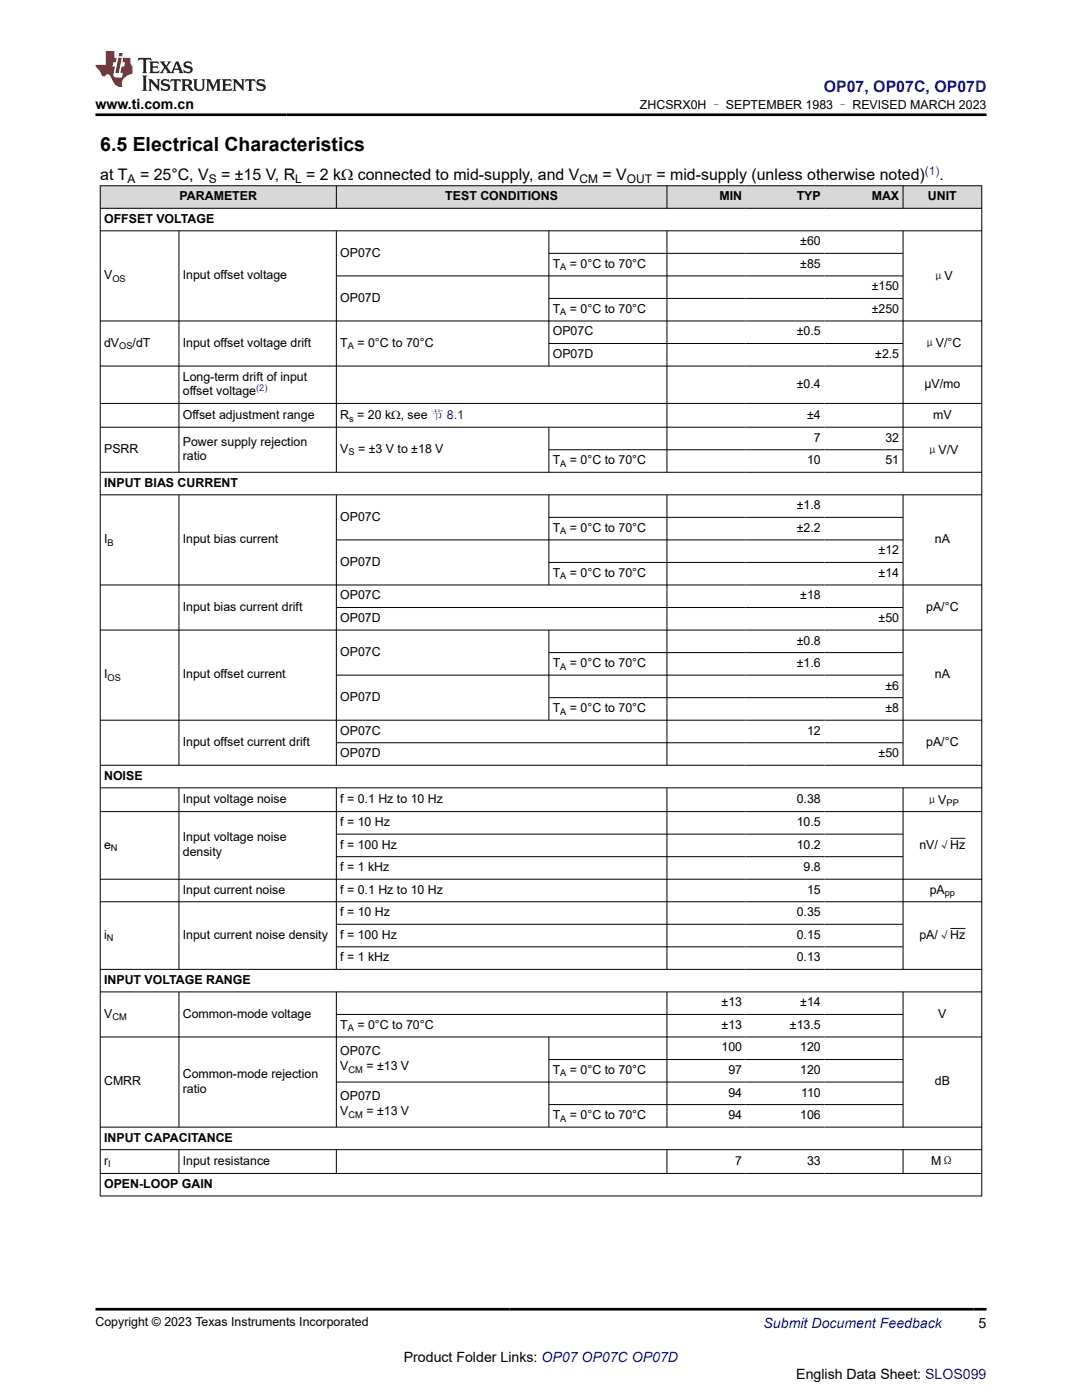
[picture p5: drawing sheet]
<svg xmlns="http://www.w3.org/2000/svg" width="216mm" height="279mm" viewBox="0 0 216 279" stroke-linecap="round" stroke-linejoin="round" font-family="sans-serif">
<defs><g id="words">
<text font-size="3.9" x="20" y="30.1">6.5 Electrical Characteristics</text>
<text font-size="3.2" fill="#00f" x="164.4" y="18.3">OP07, OP07C, OP07D</text>
<g font-size="3.2">
<text x="20" y="35.9">at T</text>
<text x="27.9" y="35.9">= 25°C, V</text>
<text x="44.1" y="35.9">= ±15 V, R = 2 kΩ connected to mid-supply, and V</text>
<text x="120.2" y="35.9">= V</text>
<text x="131" y="35.9">= mid-supply (unless otherwise noted)</text>
<text x="187.5" y="35.9">.</text>
</g>
<g font-size="2.8">
<text x="19" y="21.7">www.ti.com.cn</text>
<text x="195.3" y="265">5</text>
<text x="80.6" y="271.9">Product Folder Links: OP07 OP07C OP07D</text>
<text x="158.9" y="275.3">English Data Sheet: SLOS099</text>
</g>
<text font-size="2.8" fill="#00f" x="152.4" y="265">Submit Document Feedback</text>
<g font-size="2.5">
<text x="127.7" y="21.8">ZHCSRX0H – SEPTEMBER 1983 – REVISED MARCH 2023</text>
<text x="35.8" y="40">PARAMETER</text>
<text x="88.8" y="40">TEST CONDITIONS</text>
<text x="143.6" y="40">MIN</text>
<text x="159" y="40">TYP</text>
<text x="173.9" y="40">MAX</text>
<text x="185.2" y="40">UNIT</text>
<text x="20.8" y="44.5">OFFSET VOLTAGE</text>
<text x="67.9" y="51.2">OP07C</text>
<text x="110.3" y="53.5">T</text>
<text x="113.7" y="53.5">= 0°C to 70°C</text>
<text x="159.7" y="49">±60</text>
<text x="159.7" y="53.5">±85</text>
<text x="20.8" y="55.7">V</text>
<text x="36.5" y="55.7">Input offset voltage</text>
<text x="174" y="57.9">±150</text>
<text x="186" y="55.8">μV</text>
<text x="67.9" y="60.2">OP07D</text>
<text x="110.3" y="62.4">T</text>
<text x="113.7" y="62.4">= 0°C to 70°C</text>
<text x="174" y="62.4">±250</text>
<text x="20.8" y="69.2">dV</text>
<text x="26.5" y="69.2">/dT</text>
<text x="36.5" y="69.2">Input offset voltage drift</text>
<text x="67.9" y="69.2">T</text>
<text x="71.3" y="69.2">= 0°C to 70°C</text>
<text x="110.3" y="66.9">OP07C</text>
<text x="110.3" y="71.4">OP07D</text>
<text x="159" y="66.9">±0.5</text>
<text x="174.6" y="71.4">±2.5</text>
<text x="184.3" y="69.3">μV/°C</text>
<text x="36.5" y="75.9">Long-term drift of input</text>
<text x="159" y="77.4">±0.4</text>
<text x="184.5" y="77.4">µV/mo</text>
<text x="36.5" y="78.9">offset voltage</text>
<text x="36.5" y="83.5">Offset adjustment range</text>
<text x="67.9" y="83.7">R = 20 kΩ, see 节 8.1</text>
<text x="161.1" y="83.5">±4</text>
<text x="186.2" y="83.5">mV</text>
<text x="36.5" y="88.9">Power supply rejection</text>
<text x="162.4" y="88.1">7</text>
<text x="176.7" y="88.1">32</text>
<text x="20.8" y="90.4">PSRR</text>
<text x="36.5" y="91.9">ratio</text>
<text x="67.9" y="90.4">V</text>
<text x="71.5" y="90.4">= ±3 V to ±18 V</text>
<text x="110.3" y="92.6">T</text>
<text x="113.7" y="92.6">= 0°C to 70°C</text>
<text x="161" y="92.6">10</text>
<text x="176.7" y="92.6">51</text>
<text x="184.8" y="90.5">μV/V</text>
<text x="20.8" y="97.1">INPUT BIAS CURRENT</text>
<text x="159" y="101.6">±1.8</text>
<text x="67.9" y="103.9">OP07C</text>
<text x="110.3" y="106.1">T</text>
<text x="113.7" y="106.1">= 0°C to 70°C</text>
<text x="159" y="106.1">±2.2</text>
<text x="20.8" y="108.4">I</text>
<text x="36.5" y="108.4">Input bias current</text>
<text x="67.9" y="112.9">OP07D</text>
<text x="175.3" y="110.6">±12</text>
<text x="186.5" y="108.4">nA</text>
<text x="67.9" y="119.6">OP07C</text>
<text x="110.3" y="115.1">T</text>
<text x="113.7" y="115.1">= 0°C to 70°C</text>
<text x="159.7" y="119.6">±18</text>
<text x="175.3" y="115.1">±14</text>
<text x="36.5" y="121.9">Input bias current drift</text>
<text x="67.9" y="124.1">OP07D</text>
<text x="175.3" y="124.1">±50</text>
<text x="184.8" y="121.9">pA/°C</text>
<text x="67.9" y="130.9">OP07C</text>
<text x="159" y="128.6">±0.8</text>
<text x="20.8" y="135.4">I</text>
<text x="36.5" y="135.4">Input offset current</text>
<text x="110.3" y="133.1">T</text>
<text x="113.7" y="133.1">= 0°C to 70°C</text>
<text x="159" y="133.1">±1.6</text>
<text x="176.7" y="137.6">±6</text>
<text x="186.5" y="135.4">nA</text>
<text x="67.9" y="139.9">OP07D</text>
<text x="110.3" y="142.1">T</text>
<text x="113.7" y="142.1">= 0°C to 70°C</text>
<text x="176.7" y="142.1">±8</text>
<text x="36.5" y="148.9">Input offset current drift</text>
<text x="67.9" y="146.6">OP07C</text>
<text x="161" y="146.6">12</text>
<text x="184.8" y="148.9">pA/°C</text>
<text x="20.8" y="155.6">NOISE</text>
<text x="67.9" y="151.1">OP07D</text>
<text x="175.3" y="151.1">±50</text>
<text x="36.5" y="160.2">Input voltage noise</text>
<text x="67.9" y="160.2">f = 0.1 Hz to 10 Hz</text>
<text x="159" y="160.2">0.38</text>
<text x="184.8" y="160.4">μV</text>
<text x="36.5" y="167.9">Input voltage noise</text>
<text x="67.9" y="164.9">f = 10 Hz</text>
<text x="159" y="164.9">10.5</text>
<text x="20.8" y="169.4">e</text>
<text x="36.5" y="170.8">density</text>
<text x="67.9" y="169.4">f = 100 Hz</text>
<text x="67.9" y="173.9">f = 1 kHz</text>
<text x="159" y="169.4">10.2</text>
<text x="160.4" y="173.9">9.8</text>
<text x="183.4" y="169.5">nV/√Hz</text>
<text x="36.5" y="178.4">Input current noise</text>
<text x="67.9" y="178.4">f = 0.1 Hz to 10 Hz</text>
<text x="161" y="178.4">15</text>
<text x="185.5" y="178.4">pA</text>
<text x="67.9" y="182.9">f = 10 Hz</text>
<text x="159" y="182.9">0.35</text>
<text x="20.8" y="187.4">i</text>
<text x="36.5" y="187.4">Input current noise density</text>
<text x="67.9" y="187.4">f = 100 Hz</text>
<text x="67.9" y="191.8">f = 1 kHz</text>
<text x="159" y="187.4">0.15</text>
<text x="159" y="191.8">0.13</text>
<text x="183.4" y="187.5">pA/√Hz</text>
<text x="20.8" y="196.3">INPUT VOLTAGE RANGE</text>
<text x="20.8" y="203.1">V</text>
<text x="36.5" y="203.1">Common-mode voltage</text>
<text x="144" y="200.8">±13</text>
<text x="159.7" y="200.8">±14</text>
<text x="187.2" y="203.1">V</text>
<text x="67.9" y="205.3">T</text>
<text x="71.3" y="205.3">= 0°C to 70°C</text>
<text x="144" y="209.8">100</text>
<text x="144" y="205.3">±13</text>
<text x="157.6" y="205.3">±13.5</text>
<text x="159.7" y="209.8">120</text>
<text x="36.5" y="215.1">Common-mode rejection</text>
<text x="67.9" y="210.6">OP07C</text>
<text x="67.9" y="213.6">V</text>
<text x="73.1" y="213.6">= ±13 V</text>
<text x="110.3" y="214.3">T</text>
<text x="113.7" y="214.3">= 0°C to 70°C</text>
<text x="145.3" y="214.3">97</text>
<text x="159.7" y="214.3">120</text>
<text x="20.8" y="216.6">CMRR</text>
<text x="36.5" y="218.1">ratio</text>
<text x="67.9" y="219.6">OP07D</text>
<text x="145.3" y="218.8">94</text>
<text x="159.8" y="218.8">110</text>
<text x="186.5" y="216.6">dB</text>
<text x="20.8" y="227.8">INPUT CAPACITANCE</text>
<text x="67.9" y="222.6">V</text>
<text x="73.1" y="222.6">= ±13 V</text>
<text x="110.3" y="223.3">T</text>
<text x="113.7" y="223.3">= 0°C to 70°C</text>
<text x="145.3" y="223.3">94</text>
<text x="159.7" y="223.3">106</text>
<text x="20.8" y="232.5">r</text>
<text x="36.5" y="232.5">Input resistance</text>
<text x="146.7" y="232.5">7</text>
<text x="161" y="232.5">33</text>
<text x="185.8" y="232.6">MΩ</text>
<text x="20.8" y="237.1">OPEN-LOOP GAIN</text>
<text x="19" y="264.7">Copyright © 2023 Texas Instruments Incorporated</text>
</g>
<text font-size="2.4" fill="#00f" x="184.5" y="34.9">(1)</text>
<g font-size="2.4">
<text x="25.5" y="36.6">A</text>
<text x="41.7" y="36.6">S</text>
<text x="58.9" y="36.6">L</text>
<text x="115.6" y="36.6">CM</text>
<text x="125.1" y="36.6">OUT</text>
</g>
<g font-size="1.9">
<text x="111.8" y="53.9">A</text>
<text x="22.4" y="56.2">OS</text>
<text x="111.8" y="62.9">A</text>
<text x="23.8" y="69.7">OS</text>
<text x="69.4" y="69.7">A</text>
<text x="69.7" y="84.1">s</text>
<text x="69.5" y="90.9">S</text>
<text x="111.8" y="93.1">A</text>
<text x="111.8" y="106.6">A</text>
<text x="21.5" y="108.9">B</text>
<text x="111.8" y="115.6">A</text>
<text x="21.5" y="135.9">OS</text>
<text x="111.8" y="133.6">A</text>
<text x="111.8" y="142.6">A</text>
<text x="188.9" y="160.9">PP</text>
<text x="22.1" y="169.9">N</text>
<text x="188.5" y="178.8">pp</text>
<text x="21.3" y="187.8">N</text>
<text x="22.4" y="203.6">CM</text>
<text x="69.4" y="205.8">A</text>
<text x="69.5" y="214.1">CM</text>
<text x="111.8" y="214.8">A</text>
<text x="69.5" y="223.1">CM</text>
<text x="111.8" y="223.8">A</text>
<text x="21.6" y="232.9">I</text>
</g>
<text font-size="1.9" fill="#00f" x="51.1" y="78.1">(2)</text>
</g></defs>
<g fill="#d8d8d8">
<path d="M20 37.1h175.9v4.5h-175.9z" fill-rule="evenodd"/>
<path d="M20.1 37.1h47v4.4h-47z" fill-rule="evenodd"/>
<path d="M67.2 37.1h65.8v4.4h-65.8z" fill-rule="evenodd"/>
<path d="M133.1 37.1h15.7v4.4h-15.7z" fill-rule="evenodd"/>
<path d="M148.8 37.1h15.7v4.4h-15.7z" fill-rule="evenodd"/>
<path d="M164.5 37.1h15.6v4.4h-15.6z" fill-rule="evenodd"/>
<path d="M180.3 37.1h15.5v4.4h-15.5z" fill-rule="evenodd"/>
</g>
<g fill="none" stroke="#000" stroke-width=".2">
<path d="M19.9 37.1h176.1M20 37v201.7M67.1 37v4.6M133.1 37v4.6M180.2 37v4.6M195.9 37v201.7M19.9 41.6h176.1M19.9 46.1h176.1M35.7 46.1v48.2M67.1 46.1v48.2M67.1 55.1h113.2M109.5 46.1v27"/>
<path d="M109.5 50.6h70.8M109.5 59.6h70.8M133.1 46.1v48.2M180.2 46.1v48.2M19.9 64.1h176.1M19.9 73.1h176.1M109.5 68.6h70.8M19.9 80.5h176.1M19.9 85.3h176.1M19.9 94.3h176.1M19.9 98.8h176.1M35.7 98.8v54"/>
<path d="M67.1 98.8v54M109.5 85.3v9M109.5 98.8v18M109.5 89.8h70.8M133.1 98.8v54M180.2 98.8v54M19.9 116.7h176.1M109.5 103.3h70.8M109.5 112.2h70.8M180.3 107.7h-113.2M19.9 125.7h176.1M67.1 121.2h113.2"/>
<path d="M67.1 134.7h113.2M109.5 125.7v18.1M109.5 130.2h70.8M109.5 139.2h70.8M19.9 143.7h176.1M19.9 152.7h176.1M19.9 157.2h176.1M35.7 157.2v36.3M67.1 157.2v36.3M67.1 148.2h113.2M133.1 157.2v36.3M180.2 157.2v36.3"/>
<path d="M19.9 162h176.1M19.9 175.5h176.1M19.9 180h176.1M67.1 166.5h113.2M67.1 171h113.2M189.6 167.3h3M19.9 193.5h176.1M19.9 198h176.1M35.7 198v27M67.1 198v27M67.1 184.5h113.2M67.1 189h113.2"/>
<path d="M133.1 198v27M180.2 198v27M189.6 185.3h3M19.9 207h176.1M67.1 202.5h113.2M67.1 215.9h113.2M109.5 207v18M109.5 211.4h70.8M19.9 224.9h176.1M19.9 229.4h176.1M19.9 234.2h176.1M19.9 238.7h176.1"/>
<path d="M35.7 229.4v4.8M67.1 229.4v4.8M109.5 220.4h70.8M133.1 229.4v4.8M180.2 229.4v4.8"/>
</g>
<path d="M27.7 11.6l-.2 .5 .5-.2h.6v.1v2.2l-.2 .4h1l-.2-.4v-2.2v-.1h.5l.5 .2-.1-.5zM29.8 12.3l.2 .4v1.5l-.2 .4h1.9l.1-.6a1.08 1.08 0 0 1-1.3 .2v-.7h.6l.4 .2v-.7l-.4 .2h-.6v-.5l.2-.2a1 1 0 0 1 1 .3l-.1-.5zM31.8 12.3l1 1.1-1 1.2h.9l-.2-.2 .4-.8 .5 .8-.2 .2h1.6l-.2-.2 .1-.5h1l.1 .5-.1 .2h.9l-.2-.3-.8-2h-.5l-1 2.2-.8-1.1 .9-1.1h-.8l.2 .2-.5 .6-.3-.6 .1-.2zM35.2 12.7l.4 1h-.8zM36.8 12.4a.65 .65 0 0 0-.2 .7 .65 .65 0 0 0 .6 .5l.7 .1 .1 .3a.79 .79 0 0 1-.7 .4 .79 .79 0 0 1-.7-.5l.1 .7 .2-.1a.93 .93 0 0 0 1.1 .1 .93 .93 0 0 0 .4-1 1.46 1.46 0 0 0-1.2-.6l-.1-.3a1.09 1.09 0 0 1 1.2 .2l-.2-.6-.1 .1-.6-.2zM28.4 15.1l.2 .4v2.2l-.2 .4h1l-.2-.4v-2.2l.2-.4zM29.6 15.8l.2 .4v1.5l-.2 .4h.8l-.3-.4v-1.3l1.7 1.8v-2l.2-.4h-.8l.2 .2 .1 1.1-1.2-1.3zM32.3 15.9a.65 .65 0 0 0-.2 .8 .65 .65 0 0 0 .7 .4l.6 .2 .1 .2a.79 .79 0 0 1-.7 .4 .79 .79 0 0 1-.7-.5l.1 .7 .2-.1a.93 .93 0 0 0 1.1 .1 .93 .93 0 0 0 .4-.9 1.46 1.46 0 0 0-1.2-.6l-.1-.4a1.09 1.09 0 0 1 1.2 .2l-.2-.6-.1 .1-.6-.1zM34.1 15.8l-.1 .6a.63 .63 0 0 1 .7-.3l.1 1.6-.3 .4h1l-.2-.4v-1.6a.66 .66 0 0 1 .8 .3l-.1-.6zM36.2 15.8l.2 .4v1.5l-.2 .4h.9l-.2-.2v-.7h.5l.1 .2a.79 .79 0 0 0 1.2 .6l-1-.9a.61 .61 0 0 0 .6-.6 .61 .61 0 0 0-.5-.7zM36.9 16.1h.2a.47 .47 0 0 1 .5 .1 .47 .47 0 0 1 .1 .5l-.2 .1-.6 .1zM38.5 15.8l.2 .2a2.27 2.27 0 0 0 .4 2 1.04 1.04 0 0 0 1.7-.7v-1.3l.2-.2h-.8l.2 .4v1.1a.6 .6 0 0 1-.6 .6 .6 .6 0 0 1-.6-.6v-1.1l.3-.4zM41.1 15.8l.2 .4v1.5l-.2 .4h.7l-.2-.4v-1.4l.9 1.9 .8-1.9v1.4l-.2 .4h1l-.3-.4v-1.5l.3-.4h-.8l-.7 1.5-.7-1.5zM44.3 15.8l.2 .4v1.5l-.2 .4h1.9l.1-.6a1.09 1.09 0 0 1-1.3 .2v-.7h.6l.4 .2v-.6l-.4 .2h-.6v-.6l.2-.1a1.01 1.01 0 0 1 1 .3l-.1-.6zM46.4 15.8l.3 .4v1.5l-.3 .4h.8l-.2-.4v-1.3l1.6 1.8v-2l.2-.4h-.7l.2 .2v1.1l-1.2-1.3zM49 15.8l-.1 .6a.63 .63 0 0 1 .8-.3v1.6l-.3 .4h1l-.2-.4v-1.6a.66 .66 0 0 1 .8 .3l-.1-.6zM51.4 15.9a.65 .65 0 0 0-.2 .8 .65 .65 0 0 0 .6 .4l.6 .2 .2 .2a.79 .79 0 0 1-.8 .4 .79 .79 0 0 1-.6-.5l.1 .7 .2-.1a.93 .93 0 0 0 1 .1 .93 .93 0 0 0 .5-.9 1.46 1.46 0 0 0-1.3-.6l-.1-.4a1.09 1.09 0 0 1 1.3 .2l-.2-.6-.2 .1-.5-.1z" fill="#231f20"/>
<path d="M21.1 10.2v2.8h-2.1l.1 .3 .9 1a.95 .95 0 0 0 .9 .9 .59 .59 0 0 1 .6-.4 .59 .59 0 0 1 .5 .4l.4 .7a1.59 1.59 0 0 0 2.1 1.4 1.61 1.61 0 0 1 1-2.3l1-.3-.1-1.5a1.59 1.59 0 0 1-.4-1.7h-1.4l-.2 .9h.5l-.1 .9h-.5l-.2 1v.2l.4 .1-.2 .9h-.6a.73 .73 0 0 1-1.1-.7l.3-1.5h-.5l.2-.9h.5l.2-.9h-.5v-1.3zM23.6 11.5l-.6 3.1h.7l.6-3.1zM23.8 10.6l-.1 .6h.7l.1-.6z" fill="#ed1c24"/>
<path d="M19 22.9h177.8M19 261.3h177.8" fill="none" stroke="#000" stroke-width=".53"/>
<use href="#words"/>
</svg>
